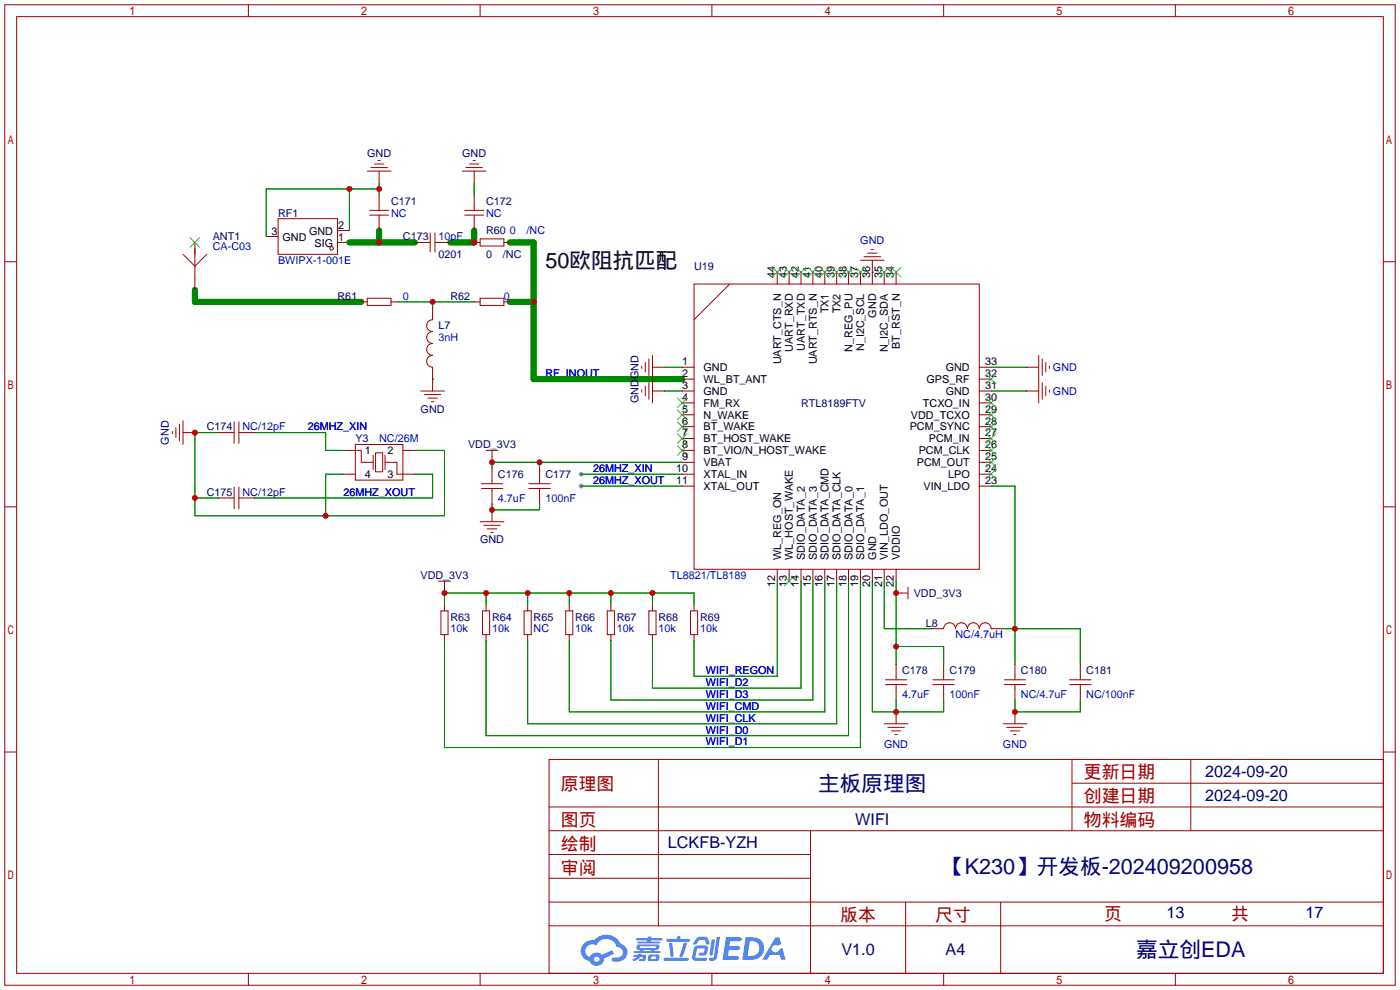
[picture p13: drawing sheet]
<svg xmlns="http://www.w3.org/2000/svg" width="299mm" height="212mm" viewBox="0 0 299 212" stroke-linecap="round" stroke-linejoin="round" font-family="sans-serif">
<defs><g id="words">
<text font-size="4.6" x="116.6" y="57.2">50欧阻抗匹配</text>
<g font-size="4.6" fill="#000080">
<text x="174.9" y="169">主板原理图</text>
<text x="201.6" y="186.8">【K230】开发板-202409200958</text>
<text x="242.8" y="204.6">嘉立创EDA</text>
</g>
<g font-size="3.8" fill="#a00000">
<text x="231.6" y="166.4">更新日期</text>
<text x="119.9" y="168.9">原理图</text>
<text x="231.6" y="171.5">创建日期</text>
<text x="119.9" y="176.5">图页</text>
<text x="231.6" y="176.5">物料编码</text>
<text x="119.9" y="181.6">绘制</text>
<text x="119.9" y="186.7">审阅</text>
<text x="179.6" y="196.9">版本</text>
<text x="199.9" y="196.9">尺寸</text>
<text x="236" y="196.6">页</text>
<text x="263.1" y="196.6">共</text>
</g>
<g font-size="3.5" fill="#000080">
<text x="257.6" y="166.1">2024-09-20</text>
<text x="257.6" y="171.1">2024-09-20</text>
<text x="182.8" y="176.2">WIFI</text>
<text x="142.7" y="181.3">LCKFB-YZH</text>
<text x="249.3" y="196.3">13</text>
<text x="279" y="196.3">17</text>
<text x="179.8" y="204.2">V1.0</text>
<text x="202.1" y="204.2">A4</text>
</g>
<g font-size="2.3" fill="#000080">
<text x="78.5" y="33.6">GND</text>
<text x="98.8" y="33.6">GND</text>
<text x="59.4" y="46.3">RF1</text>
<text x="83.6" y="43.7">C171</text>
<text x="103.9" y="43.7">C172</text>
<text x="45.5" y="51.4">ANT1</text>
<text x="86.1" y="51.4">C173</text>
<text x="103.9" y="50.1">R60</text>
<text x="93.7" y="55.2">0201</text>
<text x="103.9" y="55.2">0</text>
<text x="107.5" y="55.2">/NC</text>
<text x="148.3" y="57.7">U19</text>
<text x="72.1" y="64.1">R61</text>
<text x="96.3" y="64.1">R62</text>
<text x="93.7" y="70.4">L7</text>
<text x="89.9" y="88.2">GND</text>
<text x="136.4" y="86.1" transform="rotate(-90 136.4 86.1)">GNDGND</text>
<text x="171.2" y="86.9">RTL8189FTV</text>
<text x="36.1" y="95" transform="rotate(-90 36.1 95)">GND</text>
<text x="44.2" y="92">C174</text>
<text x="75.9" y="94.5">Y3</text>
<text x="100" y="95.8">VDD_3V3</text>
<text x="44.2" y="106">C175</text>
<text x="106.4" y="102.2">C176</text>
<text x="116.6" y="102.2">C177</text>
<text x="102.6" y="116.1">GND</text>
<text x="89.9" y="123.7">VDD_3V3</text>
<text x="195.3" y="127.6">VDD_3V3</text>
<text x="96.3" y="132.6">R63</text>
<text x="105.2" y="132.6">R64</text>
<text x="114" y="132.6">R65</text>
<text x="122.9" y="132.6">R66</text>
<text x="131.8" y="132.6">R67</text>
<text x="140.7" y="132.6">R68</text>
<text x="149.6" y="132.6">R69</text>
<text x="197.9" y="133.9">L8</text>
<text x="192.8" y="144.1">C178</text>
<text x="202.9" y="144.1">C179</text>
<text x="218.2" y="144.1">C180</text>
<text x="232.2" y="144.1">C181</text>
</g>
<g font-size="2.3" fill="#00f">
<text x="83.6" y="46.3">NC</text>
<text x="103.9" y="46.3">NC</text>
<text x="45.5" y="53.4">CA-C03</text>
<text x="93.7" y="51.4">10pF</text>
<text x="109" y="50.1">0</text>
<text x="112.6" y="50.1">/NC</text>
<text x="183.9" y="52.1">GND</text>
<text x="59.4" y="56.4">BWIPX-1-001E</text>
<text x="86.1" y="64.1">0</text>
<text x="107.7" y="64.1">0</text>
<text x="93.7" y="72.9">3nH</text>
<text x="116.6" y="80.6">RF_INOUT</text>
<text x="225" y="79.3">GND</text>
<text x="225" y="84.4">GND</text>
<text x="51.8" y="92">NC/12pF</text>
<text x="65.8" y="92">26MHZ_XIN</text>
<text x="81" y="94.5">NC/26M</text>
<text x="126.7" y="100.9">26MHZ_XIN</text>
<text x="51.8" y="106">NC/12pF</text>
<text x="73.4" y="106">26MHZ_XOUT</text>
<text x="106.4" y="107.2">4.7uF</text>
<text x="116.6" y="107.2">100nF</text>
<text x="126.7" y="103.4">26MHZ_XOUT</text>
<text x="143.3" y="123.7">TL8821/TL8189</text>
<text x="96.3" y="135.2">10k</text>
<text x="105.2" y="135.2">10k</text>
<text x="114" y="135.2">NC</text>
<text x="122.9" y="135.2">10k</text>
<text x="131.8" y="135.2">10k</text>
<text x="140.7" y="135.2">10k</text>
<text x="149.6" y="135.2">10k</text>
<text x="204.2" y="136.4">NC/4.7uH</text>
<text x="150.9" y="146.6">WIFI_D2</text>
<text x="150.9" y="149.1">WIFI_D3</text>
<text x="150.9" y="144.1">WIFI_REGON</text>
<text x="192.8" y="149.1">4.7uF</text>
<text x="202.9" y="149.1">100nF</text>
<text x="218.2" y="149.1">NC/4.7uF</text>
<text x="232.2" y="149.1">NC/100nF</text>
<text x="150.9" y="151.7">WIFI_CMD</text>
<text x="150.9" y="154.2">WIFI_CLK</text>
<text x="150.9" y="156.8">WIFI_D0</text>
<text x="150.9" y="159.3">WIFI_D1</text>
<text x="189" y="159.8">GND</text>
<text x="214.4" y="159.8">GND</text>
</g>
<g font-size="2.3">
<text x="58" y="50.3">3</text>
<text x="60.4" y="51.6">GND</text>
<text x="66.1" y="50.3">GND</text>
<text x="67.2" y="52.9">SIG</text>
<text x="72.3" y="51.6">1</text>
<text x="72.3" y="49">2</text>
<text x="165.7" y="59.4" transform="rotate(-90 165.7 59.4)">44</text>
<text x="168.2" y="59.4" transform="rotate(-90 168.2 59.4)">43</text>
<text x="170.7" y="59.4" transform="rotate(-90 170.7 59.4)">42</text>
<text x="173.3" y="59.4" transform="rotate(-90 173.3 59.4)">41</text>
<text x="175.8" y="59.4" transform="rotate(-90 175.8 59.4)">40</text>
<text x="178.4" y="59.4" transform="rotate(-90 178.4 59.4)">39</text>
<text x="180.9" y="59.4" transform="rotate(-90 180.9 59.4)">38</text>
<text x="183.4" y="59.4" transform="rotate(-90 183.4 59.4)">37</text>
<text x="186" y="59.4" transform="rotate(-90 186 59.4)">36</text>
<text x="188.5" y="59.4" transform="rotate(-90 188.5 59.4)">35</text>
<text x="191.1" y="59.4" transform="rotate(-90 191.1 59.4)">34</text>
<text x="177.1" y="67" transform="rotate(-90 177.1 67)">TX1</text>
<text x="179.6" y="67" transform="rotate(-90 179.6 67)">TX2</text>
<text x="187.2" y="67.9" transform="rotate(-90 187.2 67.9)">GND</text>
<text x="166.9" y="77.9" transform="rotate(-90 166.9 77.9)">UART_CTS_N</text>
<text x="169.5" y="75.2" transform="rotate(-90 169.5 75.2)">UART_RXD</text>
<text x="172" y="74.9" transform="rotate(-90 172 74.9)">UART_TXD</text>
<text x="174.5" y="77.9" transform="rotate(-90 174.5 77.9)">UART_RTS_N</text>
<text x="182.2" y="75.2" transform="rotate(-90 182.2 75.2)">N_REG_PU</text>
<text x="184.7" y="75.1" transform="rotate(-90 184.7 75.1)">N_I2C_SCL</text>
<text x="189.8" y="75.3" transform="rotate(-90 189.8 75.3)">N_I2C_SDA</text>
<text x="192.3" y="74.5" transform="rotate(-90 192.3 74.5)">BT_RST_N</text>
<text x="145.8" y="78">1</text>
<text x="145.8" y="80.6">2</text>
<text x="145.8" y="83.1">3</text>
<text x="150.4" y="79.3">GND</text>
<text x="150.4" y="81.8">WL_BT_ANT</text>
<text x="198" y="81.8">GPS_RF</text>
<text x="202.1" y="79.3">GND</text>
<text x="210.6" y="83.1">31</text>
<text x="210.6" y="80.6">32</text>
<text x="210.6" y="78">33</text>
<text x="145.8" y="85.6">4</text>
<text x="145.8" y="88.2">5</text>
<text x="150.4" y="84.4">GND</text>
<text x="150.4" y="86.9">FM_RX</text>
<text x="150.4" y="89.5">N_WAKE</text>
<text x="194.7" y="89.5">VDD_TCXO</text>
<text x="197.3" y="86.9">TCXO_IN</text>
<text x="202.1" y="84.4">GND</text>
<text x="210.6" y="88.2">29</text>
<text x="210.6" y="85.6">30</text>
<text x="145.8" y="90.7">6</text>
<text x="145.8" y="93.3">7</text>
<text x="145.8" y="95.8">8</text>
<text x="150.4" y="92">BT_WAKE</text>
<text x="150.4" y="94.5">BT_HOST_WAKE</text>
<text x="194.4" y="92">PCM_SYNC</text>
<text x="198.5" y="94.5">PCM_IN</text>
<text x="210.6" y="95.8">26</text>
<text x="210.6" y="93.3">27</text>
<text x="210.6" y="90.7">28</text>
<text x="78" y="97.1">1</text>
<text x="82.8" y="97.1">2</text>
<text x="144.5" y="100.9">10</text>
<text x="145.8" y="98.3">9</text>
<text x="150.4" y="97.1">BT_VIO/N_HOST_WAKE</text>
<text x="150.4" y="99.6">VBAT</text>
<text x="196" y="99.6">PCM_OUT</text>
<text x="196.4" y="97.1">PCM_CLK</text>
<text x="210.6" y="100.9">24</text>
<text x="210.6" y="98.3">25</text>
<text x="78" y="102.2">4</text>
<text x="82.8" y="102.2">3</text>
<text x="144.5" y="103.4">11</text>
<text x="150.4" y="102.2">XTAL_IN</text>
<text x="150.4" y="104.7">XTAL_OUT</text>
<text x="197.4" y="104.7">VIN_LDO</text>
<text x="202.6" y="102.2">LPO</text>
<text x="210.6" y="103.4">23</text>
<text x="166.9" y="119.6" transform="rotate(-90 166.9 119.6)">WL_REG_ON</text>
<text x="169.5" y="119.6" transform="rotate(-90 169.5 119.6)">WL_HOST_WAKE</text>
<text x="172" y="119.6" transform="rotate(-90 172 119.6)">SDIO_DATA_2</text>
<text x="174.5" y="119.6" transform="rotate(-90 174.5 119.6)">SDIO_DATA_3</text>
<text x="177.1" y="119.6" transform="rotate(-90 177.1 119.6)">SDIO_DATA_CMD</text>
<text x="179.6" y="119.6" transform="rotate(-90 179.6 119.6)">SDIO_DATA_CLK</text>
<text x="182.2" y="119.6" transform="rotate(-90 182.2 119.6)">SDIO_DATA_0</text>
<text x="184.7" y="119.6" transform="rotate(-90 184.7 119.6)">SDIO_DATA_1</text>
<text x="187.2" y="119.6" transform="rotate(-90 187.2 119.6)">GND</text>
<text x="189.8" y="119.6" transform="rotate(-90 189.8 119.6)">VIN_LDO_OUT</text>
<text x="192.3" y="119.6" transform="rotate(-90 192.3 119.6)">VDDIO</text>
<text x="165.7" y="125.5" transform="rotate(-90 165.7 125.5)">12</text>
<text x="168.2" y="125.5" transform="rotate(-90 168.2 125.5)">13</text>
<text x="170.7" y="125.5" transform="rotate(-90 170.7 125.5)">14</text>
<text x="173.3" y="125.5" transform="rotate(-90 173.3 125.5)">15</text>
<text x="175.8" y="125.5" transform="rotate(-90 175.8 125.5)">16</text>
<text x="178.4" y="125.5" transform="rotate(-90 178.4 125.5)">17</text>
<text x="180.9" y="125.5" transform="rotate(-90 180.9 125.5)">18</text>
<text x="183.4" y="125.5" transform="rotate(-90 183.4 125.5)">19</text>
<text x="186" y="125.5" transform="rotate(-90 186 125.5)">20</text>
<text x="188.5" y="125.5" transform="rotate(-90 188.5 125.5)">21</text>
<text x="191.1" y="125.5" transform="rotate(-90 191.1 125.5)">22</text>
</g>
</g></defs>
<g fill="#999">
<circle cx="124.2" cy="101.3" r=".51"/>
<circle cx="124.2" cy="103.9" r=".51"/>
</g>
<g fill="none" stroke="#a10000" stroke-width=".21">
<path d="M1 1h297.2v209.6h-297.2zM3.6 3.6h292.1v204.4h-292.1zM53.1 1v2.6M102.6 1v2.6M152.1 1v2.6M201.7 1v2.6M251.2 1v2.6M1 55.9h2.6M295.7 55.9h2.5M1 108.3h2.6M295.7 108.3h2.5M1 160.7h2.6"/>
<path d="M117.3 162.3h178.4v45.7h-178.4zM117.3 177.5h178.4M117.3 172.5h178.4M140.7 162.3v35.6M173.2 177.5v30.5M229.1 162.3v15.2M229.1 167.4h66.6M254.5 162.3v15.2M295.7 160.7h2.5M117.3 182.6h55.9M117.3 197.9h178.4M117.3 192.8h178.4"/>
<path d="M117.3 187.7h55.9M193.5 192.8v15.2M213.9 192.8v15.2M53.1 208v2.6M102.6 208v2.6M152.1 208v2.6M201.7 208v2.6M251.2 208v2.6"/>
</g>
<g fill="#5487ff">
<path d="M155.2 200.3h2.6a.48 .48 0 0 1 .7 .4 .48 .48 0 0 1-.6 .4h-1.8l-.2 1.1h1.9a.43 .43 0 0 1 .4 .4 .43 .43 0 0 1-.5 .4h-1.9l-.2 1.3h1.7a.45 .45 0 0 1 .5 .2 .45 .45 0 0 1-.1 .6h-3.3z"/>
<path d="M165.7 200.3h.9l.4 1.5-.8 .3a.84 .84 0 0 0-1.2 .3 .84 .84 0 0 0 .4 1.1 .84 .84 0 0 0 1.1-.4l.1-.2 .6-.3 .7 2.5h-1l-.2-1h-2.1l-.6 1h-1.1z"/>
<path d="M152.1 200.8h.7l-.5 3.1a.36 .36 0 0 1-.3 .3 .36 .36 0 0 1-.4-.3z"/>
<path d="M153.2 200.2h.7l-.6 4.3a1.13 1.13 0 0 1-1.8 .6l.2-.4h.7l.2-.2z"/>
<path d="M148.9 200.6l.6-.4h1a.77 .77 0 0 1 .9 .5l.3 1-.2 .2h-.5l-.3-.9-.2-.2-1 .1-.7 1-.6-.1-.1-.2z"/>
<path d="M148.4 202.4l.6-.3h1.7a.81 .81 0 0 1 .7 .5 .81 .81 0 0 1-.2 .8 .81 .81 0 0 1-.9 .8h-.7a.32 .32 0 0 1-.3-.3 .32 .32 0 0 1 .4-.3h.7l.2-.9-1.6 .1-.4 1.8 2.2 .1a.32 .32 0 0 1 .3 .4 .32 .32 0 0 1-.4 .2h-2.2l-.5-.3-.1-.5z"/>
<path d="M141.9 204.7h5a.33 .33 0 0 1 .3 .3 .33 .33 0 0 1-.3 .3h-4.9l-.2-.1z"/>
<path d="M146.1 201.5h.8l-.7 2a.98 .98 0 0 1-.7 1.1l-.3-.3z"/>
<path d="M143 201.6h.7l.3 2.5a.34 .34 0 0 1-.3 .4 .34 .34 0 0 1-.4-.3z"/>
<path d="M142.5 200.7h2.1l.3-.6h.6l-.1 .6h1.7a.32 .32 0 0 1 .4 .3 .32 .32 0 0 1-.4 .3h-4.5l-.2-.2z"/>
<path d="M135.5 204.1h.9l.1-.3h.6v.3h.8a.82 .82 0 0 1-.5 1.3h-.8v-.4l.7-.1 .1-.3a.68 .68 0 0 0-1 .4l-1.1 .4-.1-.4 .9-.5h-.7z"/>
<path d="M136 200.5h2.4l.1-.3h.7v.3h2.2l.2 .3-.2 .2h-2.3v.2h1.8l.2 .3-.2 .1h-4.5l-.1-.4h2l.1-.2h-2.3l-.1-.2z"/>
<path d="M159.4 200.3l-.8 4.9h1.7a2.5 2.5 0 0 0 3-2.5 2.5 2.5 0 0 0-3.1-2.4zM160.3 201.1a1.61 1.61 0 0 1 2 1.5 1.61 1.61 0 0 1-1.8 1.7h-.7z"/>
<path d="M136.2 202a.55 .55 0 0 0-.2 .8 .55 .55 0 0 0 .7 .2l.1 .3h-1.3v.3l5.4 .1 .3-.2-.2-.2h-1.2l.2-.3a.7 .7 0 0 0 .8-.3 .7 .7 0 0 0 0-.8l-4.2-.1zM136.8 202.3l3.3-.1 .1 .1-.2 .3h-3.2zM137.5 203h1.7l-.2 .3h-1.4z"/>
<path d="M138.6 204.2a1.05 1.05 0 0 0 0 1.2 2.91 2.91 0 0 0 2.2-.2 .98 .98 0 0 0 0-1.2h-1.6zM139.2 204.5l.9-.1 .1 .4-.2 .2-.8-.1z"/>
<path d="M124.9 201.6a2.23 2.23 0 0 0-.7 2.3 2.23 2.23 0 0 0 1.8 1.6 1.58 1.58 0 0 0 1.8 .9 1.58 1.58 0 0 0 1.3-1.5l2.2-1.1-.5-.7-2.1 1a1.65 1.65 0 0 0-2.7 .4 1.45 1.45 0 0 1-.8-1.9 1.45 1.45 0 0 1 2-.7l.3 .1a2.3 2.3 0 0 1 2.3-1.3 2.3 2.3 0 0 1 2 1.7 1.12 1.12 0 0 1 1.3 1 1.12 1.12 0 0 1-1.1 1.2h-.7a.45 .45 0 0 0-.6 .4 .45 .45 0 0 0 .5 .5 2.21 2.21 0 0 0 2.2-.5 2.21 2.21 0 0 0 .5-2.3 2.13 2.13 0 0 0-1.3-1.1 3.3 3.3 0 0 0-5.6-.7l-1.1 .1zM127 205a.57 .57 0 0 1 1.1 0 .57 .57 0 0 1-1.1 0z"/>
</g>
<g fill="none" stroke="#008700" stroke-width=".21">
<path d="M81 39.1v2.6M101.3 39.1v2.6M74.7 40.4v8.9M81 40.4h-24.1v10.1M186.4 58.2h.1M84.8 64.5h16.5M92.5 64.5v1.3M142 78.5h3.8M211.8 78.5h7.7M46.7 92.5h-5v17.7h53.3v-13.9h-6.4M54.4 92.5h15.2v3.8h3.8M92.5 81h.1"/>
<path d="M115.3 98.8v1.3M142 83.6h3.8M145.8 98.8h-40.6v1.3M211.8 83.6h7.7M41.7 106.4h5M73.4 101.3h-3.8v8.9M88.6 101.3h3.9v5.1h-38.1M105.2 107.7v1.3h10.1v-1.3M124.2 101.3h21.6M124.2 103.9h21.6M211.8 103.9h5.1v38.1M95 129.3v-2.6h53.3v2.6"/>
<path d="M103.9 126.7v2.6M112.8 126.7v2.6M121.7 126.7v2.6M130.6 126.7v2.6M139.4 126.7v2.6M166.1 124.2v20.3h-17.8v-7.6M171.2 124.2v22.9h-31.8v-10.2M173.7 124.2v25.4h-43.1v-12.7M176.3 124.2v27.9h-54.6v-15.2M178.8 124.2v30.5h-66v-17.8M181.4 124.2v33h-77.5v-20.3M183.9 124.2v35.6h-88.9v-22.9"/>
<path d="M186.4 124.2v27.9h15.3v-2.5M189 124.2v10.2h10.1M191.5 124.2v17.8M191.5 138.2h10.2v3.8M214.4 134.4h16.5v7.6M191.5 149.6v2.5M216.9 149.6v2.5h14v-2.5"/>
</g>
<path d="M74.7 51.8h13.9M81 49.3v2.5M101.3 49.3v2.5h-5M109 51.8h5v29.2h31.8M41.7 62v2.5h35.5M109 64.5h5" fill="none" stroke="#008700" stroke-width="1.3"/>
<g fill="none" stroke="#870000" stroke-width=".21">
<path d="M81 36.6v2.5M101.3 36.6v2.5M41.7 51.8v2.6M41.7 59.4v2.6M56.9 50.5h2.5M72.1 51.8h2.6M72.1 49.3h2.6M81 41.7v2.5M81 46.7v2.6M88.6 51.8h2.6M93.7 51.8h2.6M101.3 51.8h1.3"/>
<path d="M101.3 41.7v2.5M101.3 46.7v2.6M107.7 51.8h1.3M166.1 58.2v2.5M168.7 58.2v2.5M171.2 58.2v2.5M173.7 58.2v2.5M176.3 58.2v2.5M178.8 58.2v2.5M181.4 58.2v2.5M183.9 58.2v2.5M186.4 58.2v2.5"/>
<path d="M186.4 58.2h.1M189 58.2v2.5M191.5 58.2v2.5M77.2 64.5h1.3M83.6 64.5h1.2M92.5 65.8v2.5M92.5 78.5v5.1M101.3 64.5h1.3M107.7 64.5h1.3M139.4 78.5h2.6M145.8 78.5h2.5M209.3 78.5h2.5"/>
<path d="M219.5 78.5h.1M39.1 92.5h2.6M46.7 92.5h2.6M51.8 92.5h2.6M73.4 96.3h2.5M86.1 96.3h2.5M105.2 97.5v1.3M139.4 83.6h2.6M145.8 81h2.5M145.8 83.6h2.5M145.8 86.1h2.5M145.8 88.6h2.5"/>
<path d="M145.8 91.2h2.5M145.8 93.7h2.5M145.8 96.3h2.5M145.8 98.8h2.5M209.3 81h2.5M209.3 83.6h2.5M209.3 86.1h2.5M209.3 88.6h2.5M209.3 91.2h2.5M209.3 93.7h2.5M209.3 96.3h2.5M209.3 98.8h2.5"/>
<path d="M219.5 83.6h.1M46.7 106.4h2.6M51.8 106.4h2.6M73.4 101.3h2.5M86.1 101.3h2.5M105.2 100.1v2.5M105.2 105.2v2.5M105.2 109v2.5M115.3 100.1v2.5M115.3 105.2v2.5M145.8 101.3h2.5M145.8 103.9h2.5"/>
<path d="M209.3 101.3h2.5M209.3 103.9h2.5M95 125.5v1.2M95 129.3v1.3M95 135.6v1.3M103.9 129.3v1.3M103.9 135.6v1.3M112.8 129.3v1.3M112.8 135.6v1.3M121.7 129.3v1.3M121.7 135.6v1.3M130.6 129.3v1.3"/>
<path d="M130.6 135.6v1.3M139.4 129.3v1.3M139.4 135.6v1.3M148.3 129.3v1.3M148.3 135.6v1.3M166.1 121.7v2.5M168.7 121.7v2.5M171.2 121.7v2.5M173.7 121.7v2.5M176.3 121.7v2.5M178.8 121.7v2.5M181.4 121.7v2.5"/>
<path d="M183.9 121.7v2.5M186.4 121.7v2.5M189 121.7v2.5M191.5 121.7v2.5M191.5 126.7h1.3M199.1 134.4h2.6M211.8 134.4h2.6M191.5 152.1h.1M191.5 142v2.5M191.5 147.1v2.5M201.7 142v2.5M201.7 147.1v2.5"/>
<path d="M216.9 152.1h.1M216.9 142v2.5M216.9 147.1v2.5M230.9 142v2.5M230.9 147.1v2.5"/>
</g>
<g fill="none" stroke="#a10000" stroke-width=".21">
<path d="M78.5 36.6h5.1M79.2 35.8h3.6M80 35.1h2M80.8 34.3h.5M98.8 36.6h5.1M99.6 35.8h3.5M100.3 35.1h2.1M101.1 34.3h.5M39.1 54.4l2.6 2.5 2.5-2.5M41.7 53.1v6.3M59.4 46.7h12.7v7.7h-12.7zM79 46h4.1"/>
<path d="M79 45h4.1M81 44.2v.8M81 46v.7M91.2 51.8h.7M91.9 49.8v4M93 49.8v4M93 51.8h.7M99.3 46h4.1M99.3 45h4.1M101.3 44.2v.8M101.3 46v.7M102.6 51.1h5.1v1.5h-5.1z"/>
<path d="M183.9 55.6h5.1M184.7 54.9h3.5M185.4 54.1h2.1M186.2 53.3h.5M186.4 55.6v2.6M78.5 63.8h5.1v1.5h-5.1zM92.5 68.3a1.27 1.27 0 0 0-1.3 1.3 1.27 1.27 0 0 0 1.3 1.3 1.27 1.27 0 0 0-1.3 1.2 1.27 1.27 0 0 0 1.3 1.3 1.27 1.27 0 0 0-1.3 1.3 1.27 1.27 0 0 0 1.3 1.2 1.27 1.27 0 0 0-1.3 1.3 1.27 1.27 0 0 0 1.3 1.3M102.6 63.8h5.1v1.5h-5.1zM137.2 78.2v.5M137.9 77.5v2M138.7 76.7v3.6M139.4 75.9v10.2"/>
<path d="M148.3 60.7h61v61h-61zM156 60.7l-7.7 7.6M219.5 78.5h2.5M222 75.9v10.2M222.8 76.7v3.6M223.5 77.5v2M224.3 78.2v.5M36.8 92.2v.5M37.6 91.4v2.1M38.4 90.7v3.5M39.1 89.9v5.1M49.3 92.5h.7"/>
<path d="M50 90.2v4.5M51.1 90.2v4.5M51.1 92.5h.7M75.9 95h10.2v7.6h-10.2zM75.9 96.3h1.3v2.5h2.6M79.8 97.3v3M80.3 96.8h1.5v4h-1.5zM82.3 98.8h2.5v2.5h1.3M82.3 97.3v3M89.9 83.6h5.1M90.7 84.3h3.5M91.4 85.1h2.1"/>
<path d="M92.2 85.9h.5M103.9 96.3h2.5M105.2 96.3v1.2M137.2 83.3v.5M137.9 82.5v2.1M138.7 81.8v3.5M219.5 83.6h2.5M222.8 81.8v3.5M223.5 82.5v2.1M224.3 83.3v.5M49.3 106.4h.7M50 104.1v4.6"/>
<path d="M51.1 106.4h.7M51.1 104.1v4.6M102.6 111.5h5.1M102.9 104.4h4.5M102.9 103.4h4.5M103.4 112.3h3.5M104.1 113h2.1M104.9 113.8h.5M105.2 102.6v.8M105.2 104.4v.8M113 104.4h4.6M113 103.4h4.6"/>
<path d="M115.3 102.6v.8M115.3 104.4v.8M93.7 124.2h2.6M94.2 130.6h1.6v5h-1.6zM95 124.2v1.3M103.1 130.6h1.5v5h-1.5zM112 130.6h1.5v5h-1.5zM120.9 130.6h1.5v5h-1.5zM129.8 130.6h1.5v5h-1.5zM138.7 130.6h1.5v5h-1.5zM147.6 130.6h1.5v5h-1.5zM192.8 126.7h1.3"/>
<path d="M194.1 125.5v2.5M201.7 134.4a1.27 1.27 0 0 1 1.2-1.3 1.27 1.27 0 0 1 1.3 1.3 1.27 1.27 0 0 1 1.3-1.3 1.27 1.27 0 0 1 1.3 1.3 1.27 1.27 0 0 1 1.2-1.3 1.27 1.27 0 0 1 1.3 1.3 1.27 1.27 0 0 1 1.3-1.3 1.27 1.27 0 0 1 1.2 1.3M189 154.7h5.1M189.2 146.3h4.6M189.2 145.3h4.6M189.7 155.4h3.6M190.5 156.2h2M191.3 157h.5M191.5 144.5v.8M191.5 146.3v.8M191.5 152.1v2.6M199.4 146.3h4.6"/>
<path d="M199.4 145.3h4.6M201.7 144.5v.8M201.7 146.3v.8M214.4 154.7h5.1M214.6 146.3h4.6M214.6 145.3h4.6M215.1 155.4h3.6M215.9 156.2h2M216.7 157h.5M216.9 144.5v.8M216.9 146.3v.8M216.9 152.1v2.6"/>
<path d="M228.6 146.3h4.6M228.6 145.3h4.6M230.9 144.5v.8M230.9 146.3v.8"/>
<circle cx="70.9" cy="53.1" r=".38"/>
</g>
<g fill="none" stroke="#3c3" stroke-width=".21">
<path d="M40.6 50.8l2.1 2M42.7 50.8l-2.1 2M165.1 57.2l2 2M167.1 57.2l-2 2M167.6 57.2l2.1 2M169.7 57.2l-2.1 2M170.2 57.2l2 2M172.2 57.2l-2 2M172.7 57.2l2.1 2M174.8 57.2l-2.1 2M175.3 57.2l2 2M177.3 57.2l-2 2"/>
<path d="M177.8 57.2l2 2M179.8 57.2l-2 2M180.3 57.2l2.1 2M182.4 57.2l-2.1 2M182.9 57.2l2 2M184.9 57.2l-2 2M188 57.2l2 2M190 57.2l-2 2M190.5 57.2l2 2M192.5 57.2l-2 2M144.8 85.1l2 2M144.8 87.6l2 2.1"/>
<path d="M144.8 90.2l2 2M144.8 92.7l2 2M144.8 95.2l2 2.1M146.8 85.1l-2 2M146.8 87.6l-2 2.1M146.8 90.2l-2 2M146.8 92.7l-2 2M146.8 95.2l-2 2.1M210.8 97.8l2.1 2M210.8 95.2l2.1 2.1M210.8 92.7l2.1 2M210.8 90.2l2.1 2"/>
<path d="M210.8 87.6l2.1 2.1M210.8 85.1l2.1 2M210.8 80l2.1 2M212.9 80l-2.1 2M212.9 97.8l-2.1 2M212.9 95.2l-2.1 2.1M212.9 92.7l-2.1 2M212.9 90.2l-2.1 2M212.9 87.6l-2.1 2.1M212.9 85.1l-2.1 2M210.8 100.3l2.1 2.1M212.9 100.3l-2.1 2.1"/>
<path d="M167.6 123.2l2.1 2M169.7 123.2l-2.1 2"/>
</g>
<g fill="#c00">
<circle cx="115.3" cy="98.8" r=".63"/>
<circle cx="105.2" cy="98.8" r=".63"/>
<circle cx="105.2" cy="109" r=".63"/>
<circle cx="114" cy="64.5" r=".63"/>
<circle cx="191.5" cy="152.1" r=".63"/>
<circle cx="191.5" cy="138.2" r=".63"/>
<circle cx="191.5" cy="126.7" r=".63"/>
<circle cx="216.9" cy="152.1" r=".63"/>
<circle cx="216.9" cy="134.4" r=".63"/>
<circle cx="41.7" cy="92.5" r=".63"/>
<circle cx="41.7" cy="106.4" r=".63"/>
<circle cx="69.6" cy="110.2" r=".63"/>
<circle cx="103.9" cy="126.7" r=".63"/>
<circle cx="95" cy="126.7" r=".63"/>
<circle cx="112.8" cy="126.7" r=".63"/>
<circle cx="121.7" cy="126.7" r=".63"/>
<circle cx="130.6" cy="126.7" r=".63"/>
<circle cx="139.4" cy="126.7" r=".63"/>
<circle cx="92.5" cy="64.5" r=".63"/>
<circle cx="81" cy="40.4" r=".63"/>
<circle cx="74.7" cy="40.4" r=".63"/>
<circle cx="81" cy="51.8" r=".63"/>
<circle cx="101.3" cy="51.8" r=".63"/>
</g>
<use href="#words"/>
</svg>
